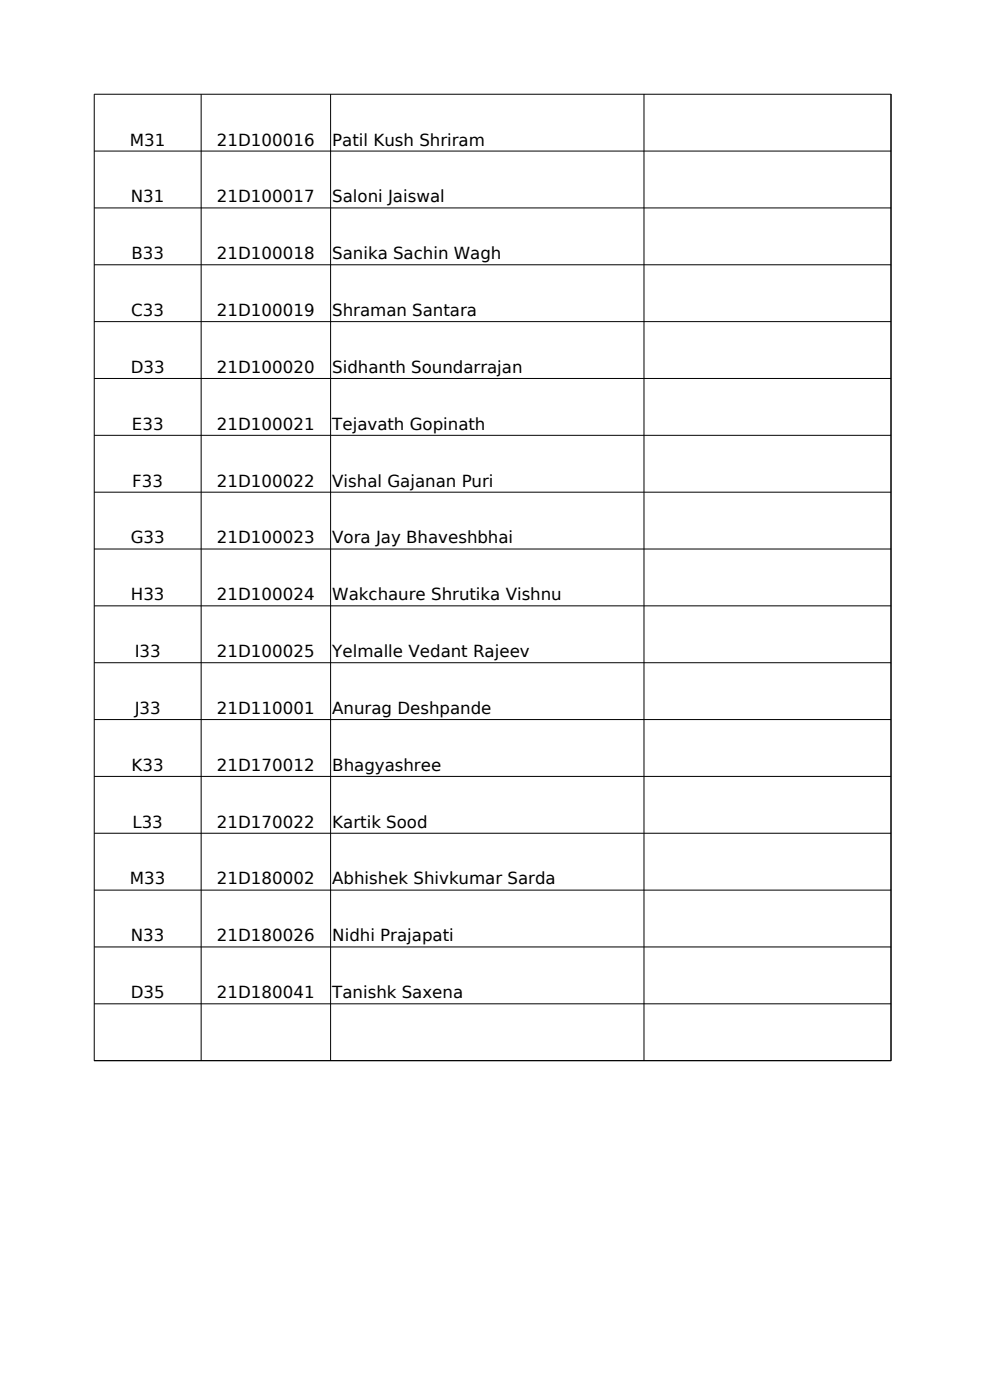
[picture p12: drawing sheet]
<svg xmlns="http://www.w3.org/2000/svg" width="210mm" height="297mm" viewBox="0 0 210 297" stroke-linecap="round" stroke-linejoin="round" font-family="sans-serif">
<defs><g id="words">
<g font-size="3.5">
<text x="27.5" y="30.9">M31</text>
<text x="46" y="30.9">21D100016</text>
<text x="70.5" y="30.9">Patil Kush Shriram</text>
<text x="27.8" y="42.9">N31</text>
<text x="46" y="42.9">21D100017</text>
<text x="70.5" y="42.9">Saloni Jaiswal</text>
<text x="27.9" y="55">B33</text>
<text x="46" y="55">21D100018</text>
<text x="70.5" y="55">Sanika Sachin Wagh</text>
<text x="27.8" y="67">C33</text>
<text x="46" y="67">21D100019</text>
<text x="70.5" y="67">Shraman Santara</text>
<text x="27.7" y="79.1">D33</text>
<text x="46" y="79.1">21D100020</text>
<text x="70.5" y="79.1">Sidhanth Soundarrajan</text>
<text x="28" y="91.2">E33</text>
<text x="46" y="91.2">21D100021</text>
<text x="70.5" y="91.2">Tejavath Gopinath</text>
<text x="28.1" y="103.2">F33</text>
<text x="46" y="103.2">21D100022</text>
<text x="70.5" y="103.2">Vishal Gajanan Puri</text>
<text x="27.7" y="115.3">G33</text>
<text x="46" y="115.3">21D100023</text>
<text x="70.5" y="115.3">Vora Jay Bhaveshbhai</text>
<text x="27.8" y="127.4">H33</text>
<text x="46" y="127.4">21D100024</text>
<text x="70.5" y="127.4">Wakchaure Shrutika Vishnu</text>
<text x="28.6" y="139.4">I33</text>
<text x="46" y="139.4">21D100025</text>
<text x="70.5" y="139.4">Yelmalle Vedant Rajeev</text>
<text x="28.6" y="151.5">J33</text>
<text x="46" y="151.5">21D110001</text>
<text x="70.5" y="151.5">Anurag Deshpande</text>
<text x="27.9" y="163.5">K33</text>
<text x="46" y="163.5">21D170012</text>
<text x="70.5" y="163.5">Bhagyashree</text>
<text x="28.1" y="175.6">L33</text>
<text x="46" y="175.6">21D170022</text>
<text x="70.5" y="175.6">Kartik Sood</text>
<text x="27.5" y="187.6">M33</text>
<text x="46" y="187.6">21D180002</text>
<text x="70.5" y="187.6">Abhishek Shivkumar Sarda</text>
<text x="27.8" y="199.7">N33</text>
<text x="46" y="199.7">21D180026</text>
<text x="70.5" y="199.7">Nidhi Prajapati</text>
<text x="27.7" y="211.8">D35</text>
<text x="46" y="211.8">21D180041</text>
<text x="70.5" y="211.8">Tanishk Saxena</text>
</g>
</g></defs>
<g fill="none" stroke="#000" stroke-width=".21">
<path d="M20 20h169v205h-169zM42.7 20v205M70.1 20v205M136.6 20v205M20 32.1h169M20 44.1h169M20 56.2h169M20 68.2h169M20 80.3h169M20 92.4h169M20 104.4h169M20 116.5h169"/>
<path d="M20 128.5h169M20 140.6h169M20 152.7h169M20 164.7h169M20 176.8h169M20 188.8h169M20 200.9h169M20 213h169"/>
</g>
<use href="#words"/>
</svg>
